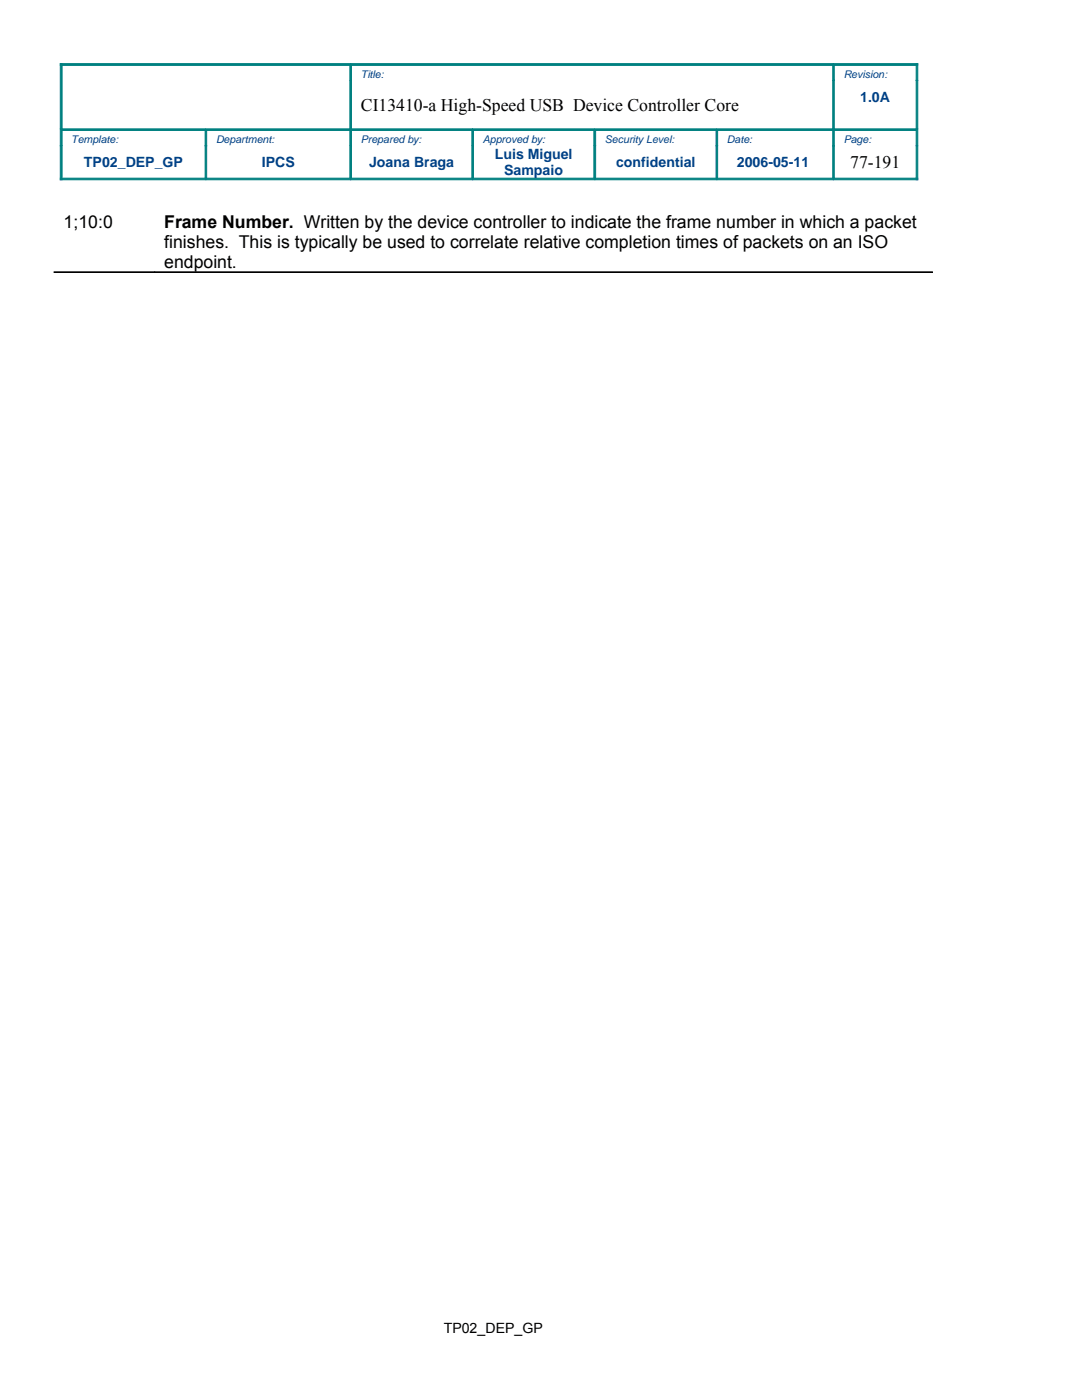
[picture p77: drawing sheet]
<svg xmlns="http://www.w3.org/2000/svg" width="216mm" height="279mm" viewBox="0 0 216 279" stroke-linecap="round" stroke-linejoin="round" font-family="sans-serif">
<defs><g id="words">
<g font-size="3.5">
<text x="72" y="22.2">CI13410-a High-Speed USB Device Controller Core</text>
<text x="169.7" y="33.5">77-191</text>
<text x="12.7" y="45.4">1;10:0</text>
<text x="32.8" y="45.4">Frame Number. Written by the device controller to indicate the frame number in which a packet</text>
<text x="32.8" y="49.5">finishes. This is typically be used to correlate relative completion times of packets on an ISO</text>
<text x="32.8" y="53.5">endpoint.</text>
</g>
<g font-size="2.8" fill="#004186">
<text x="171.7" y="20.3">1.0A</text>
<text x="16.8" y="33.3">TP02_DEP_GP</text>
<text x="52.2" y="33.3">IPCS</text>
<text x="73.7" y="33.3">Joana Braga</text>
<text x="98.7" y="31.7">Luis Miguel</text>
<text x="100.6" y="35">Sampaio</text>
<text x="122.9" y="33.3">confidential</text>
<text x="147" y="33.3">2006-05-11</text>
</g>
<text font-size="2.8" x="88.5" y="266.1">TP02_DEP_GP</text>
<g font-size="2.1" fill="#004186">
<text x="72" y="15.6">Title:</text>
<text x="168.3" y="15.6">Revision:</text>
<text x="14.2" y="28.6">Template:</text>
<text x="43.1" y="28.6">Department:</text>
<text x="72" y="28.6">Prepared by:</text>
<text x="96.3" y="28.6">Approved by:</text>
<text x="120.7" y="28.6">Security Level:</text>
<text x="145.1" y="28.6">Date:</text>
<text x="168.3" y="28.6">Page:</text>
</g>
</g></defs>
<g fill="#008080" stroke="#008080" stroke-width=".2">
<path d="M166.3 12.7h16.8v.4h-16.8z" fill-rule="evenodd"/>
<path d="M12 12.7h58v.4h-58z" fill-rule="evenodd"/>
<path d="M70 12.7h96.3v.4h-96.3z" fill-rule="evenodd"/>
<path d="M166.3 25.7h16.5v.3h-16.5z" fill-rule="evenodd"/>
<path d="M41.1 25.7h28.9v.3h-28.9z" fill-rule="evenodd"/>
<path d="M143 25.7h23.3v.3h-23.3z" fill-rule="evenodd"/>
<path d="M12.4 25.7h28.7v.3h-28.7z" fill-rule="evenodd"/>
<path d="M70 25.7h24.3v.3h-24.3z" fill-rule="evenodd"/>
<path d="M94.3 25.7h24.4v.3h-24.4z" fill-rule="evenodd"/>
<path d="M118.7 25.7h24.3v.3h-24.3z" fill-rule="evenodd"/>
<path d="M166.3 35.6h16.8v.3h-16.8z" fill-rule="evenodd"/>
<path d="M12 35.6h29.1v.3h-29.1z" fill-rule="evenodd"/>
<path d="M41.1 35.6h28.9v.3h-28.9z" fill-rule="evenodd"/>
<path d="M70 35.6h24.3v.3h-24.3z" fill-rule="evenodd"/>
<path d="M94.3 35.6h24.4v.3h-24.4z" fill-rule="evenodd"/>
<path d="M118.7 35.6h24.3v.3h-24.3z" fill-rule="evenodd"/>
<path d="M143 35.6h23.3v.3h-23.3z" fill-rule="evenodd"/>
<path d="M12 29.1h.4v6.8h-.4z" fill-rule="evenodd"/>
<path d="M12 12.7h.4v13h-.4z" fill-rule="evenodd"/>
<path d="M12 25.7h.4v3.4h-.4z" fill-rule="evenodd"/>
<path d="M40.9 26.1h.3v3h-.3z" fill-rule="evenodd"/>
<path d="M40.9 29.1h.3v6.4h-.3z" fill-rule="evenodd"/>
<path d="M69.8 16.1h.3v9.6h-.3z" fill-rule="evenodd"/>
<path d="M69.8 13.1h.3v3h-.3z" fill-rule="evenodd"/>
<path d="M69.8 25.7h.3v3.4h-.3z" fill-rule="evenodd"/>
<path d="M69.8 29.1h.3v6.4h-.3z" fill-rule="evenodd"/>
<path d="M94.2 26.1h.3v3h-.3z" fill-rule="evenodd"/>
<path d="M94.2 29.1h.3v6.4h-.3z" fill-rule="evenodd"/>
<path d="M118.5 26.1h.4v3h-.4z" fill-rule="evenodd"/>
<path d="M118.5 29.1h.4v6.4h-.4z" fill-rule="evenodd"/>
<path d="M142.9 26.1h.3v3h-.3z" fill-rule="evenodd"/>
<path d="M142.9 29.1h.3v6.4h-.3z" fill-rule="evenodd"/>
<path d="M166.2 13.1h.3v3h-.3z" fill-rule="evenodd"/>
<path d="M166.2 16.1h.3v9.6h-.3z" fill-rule="evenodd"/>
<path d="M166.2 25.7h.3v3.4h-.3z" fill-rule="evenodd"/>
<path d="M166.2 29.1h.3v6.4h-.3z" fill-rule="evenodd"/>
<path d="M182.8 29.1h.3v6.8h-.3z" fill-rule="evenodd"/>
<path d="M182.8 16.1h.3v9.6h-.3z" fill-rule="evenodd"/>
<path d="M182.8 12.7h.3v3.4h-.3z" fill-rule="evenodd"/>
<path d="M182.8 25.7h.3v3.4h-.3z" fill-rule="evenodd"/>
</g>
<g fill="#000" stroke="#000" stroke-width=".2">
<path d="M10.8 54.3h20.1v.1h-20.1z" fill-rule="evenodd"/>
<path d="M30.9 54.3h155.2v.1h-155.2z" fill-rule="evenodd"/>
</g>
<use href="#words"/>
</svg>
